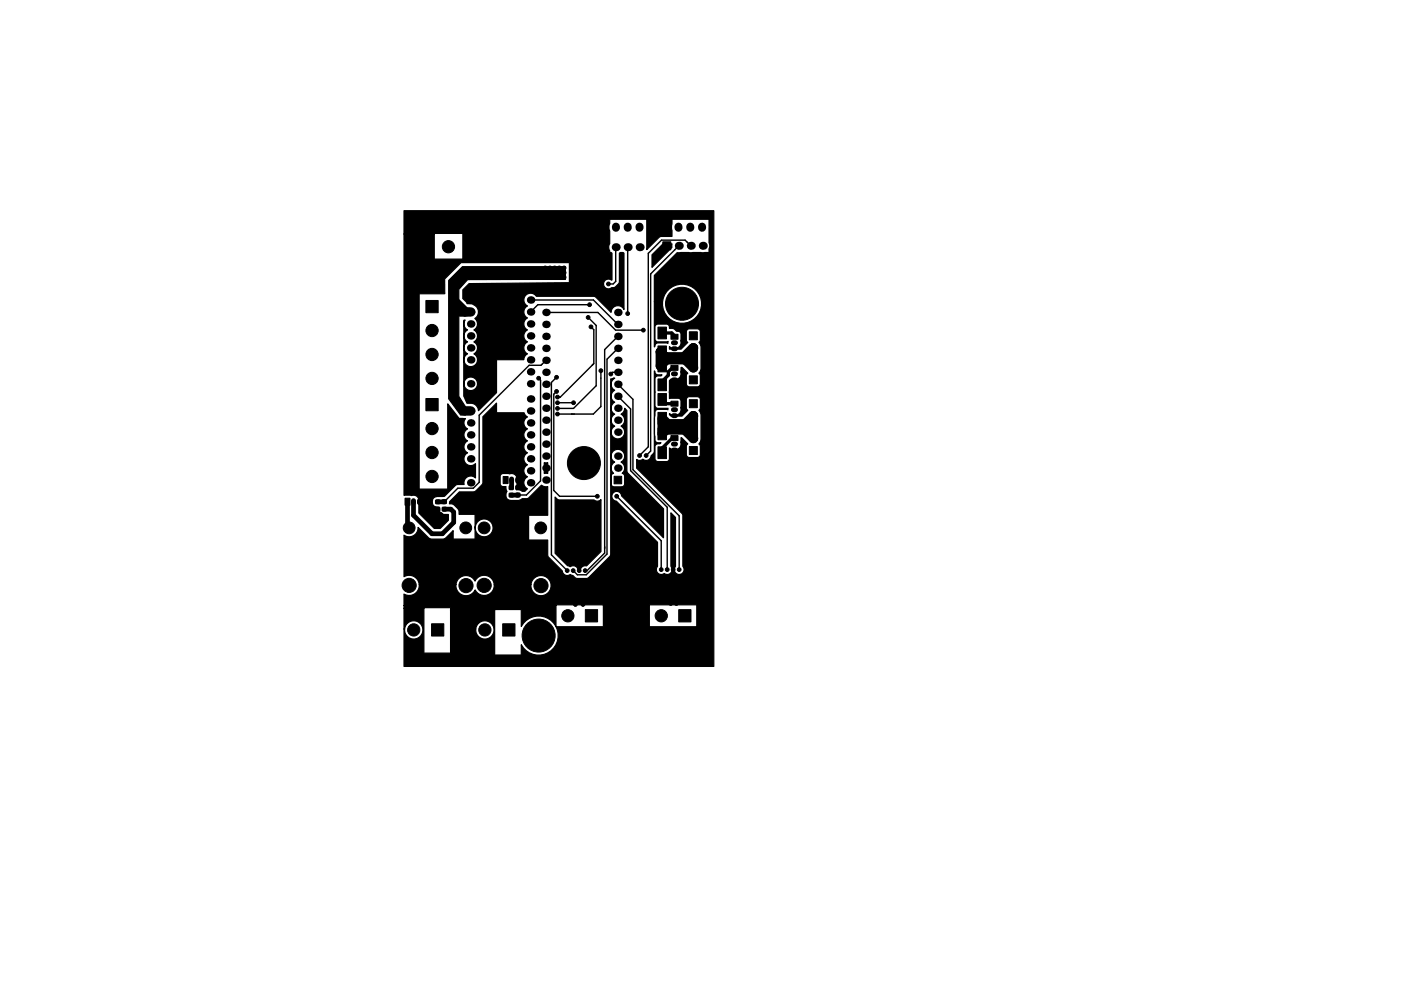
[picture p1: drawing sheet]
<svg xmlns="http://www.w3.org/2000/svg" width="297mm" height="210mm" viewBox="0 0 297 210" stroke-linecap="round" stroke-linejoin="round" font-family="sans-serif">
<g fill="#000" stroke="#000" stroke-width=".21">
<path d="M88.7 51h2.6v2.6h-2.6zM127.3 47.3h1.6l-.1 1.8h-1.5zM127.2 51.6h1.6v1.7h-1.6zM140.6 47.3h1.5v1.8h-1.5zM140.5 51.3h1.7v1.7h-1.7zM90.3 63.7h2.6v2.6h-2.6zM99 62.8h1.6v1.6h-1.6zM139.5 76.4h1.8v2.5h-1.8zM139.5 69.4h1.8v2.5h-1.8zM139.5 73.4h1.8v2.5h-1.8zM142.2 77.5h1.6v1.1h-1.6zM142.2 70.9h1.6v1.1h-1.6z"/>
<path d="M146.2 70.4h1.7v1.7h-1.7zM146.2 79.7h1.7v1.7h-1.7zM90.3 84.5h2.6v2.6h-2.6zM99 83.8h1.6v1.6h-1.6zM139.5 90.8h1.8v2.5h-1.8zM139.5 94.8h1.8v2.5h-1.8zM139.5 80.4h1.8v2.5h-1.8zM139.5 83.5h1.8v2.5h-1.8zM139.5 87.5h1.8v2.5h-1.8zM142.2 92.4h1.6v1.1h-1.6zM142.2 85.1h1.6v1.1h-1.6zM146.2 84.8h1.7v1.7h-1.7z"/>
<path d="M146.2 94.7h1.7v1.7h-1.7zM85.9 105.7h1v1.5h-1zM92.4 106.1h.8v.7l-.8 .1zM92.4 107.7h.8v.7h-.8zM93.8 107.6h.8v.8h-.8zM93.8 106.1h.8v.7h-.8zM106.7 101.1h1v1.5h-1zM108 103.1h.8v.7l-.8 .1zM108 104.7h.8v.7h-.8zM109.4 104.6h.8v.8h-.8zM109.4 103.1h.8v.7h-.8zM130.2 101h1.6v1.6h-1.6z"/>
<path d="M91.5 132.3h2.6v2.6h-2.6zM106.6 132.3h2.6v2.6h-2.6zM124.1 129.3h2.6v2.6h-2.6zM143.9 129.3h2.6v2.6h-2.6z"/>
<circle cx="89" cy="50.2" r=".4"/>
<circle cx="89" cy="49.2" r=".4"/>
<circle cx="89" cy="48.2" r=".4"/>
<circle cx="90" cy="50.2" r=".4"/>
<circle cx="90" cy="49.2" r=".4"/>
<circle cx="90" cy="48.2" r=".4"/>
<circle cx="91" cy="50.2" r=".4"/>
<circle cx="91" cy="48.2" r=".4"/>
<circle cx="91" cy="49.2" r=".4"/>
<circle cx="95.1" cy="52.3" r="1.3"/>
<circle cx="106.6" cy="46" r=".4"/>
<circle cx="106.6" cy="48" r=".4"/>
<circle cx="106.6" cy="52" r=".4"/>
<circle cx="106.6" cy="50" r=".4"/>
<circle cx="107.6" cy="51" r=".4"/>
<circle cx="107.6" cy="53" r=".4"/>
<circle cx="107.6" cy="47" r=".4"/>
<circle cx="107.6" cy="49" r=".4"/>
<circle cx="108.6" cy="46" r=".4"/>
<circle cx="108.6" cy="48" r=".4"/>
<circle cx="109.6" cy="47" r=".4"/>
<circle cx="110.6" cy="46" r=".4"/>
<circle cx="110.6" cy="48" r=".4"/>
<circle cx="111.6" cy="47" r=".4"/>
<circle cx="112.6" cy="46" r=".4"/>
<circle cx="112.6" cy="48" r=".4"/>
<circle cx="113.6" cy="47" r=".4"/>
<circle cx="114.6" cy="46" r=".4"/>
<circle cx="114.6" cy="48" r=".4"/>
<circle cx="115.6" cy="56.8" r=".4"/>
<circle cx="115.6" cy="58.8" r=".4"/>
<circle cx="115.6" cy="57.8" r=".4"/>
<circle cx="115.6" cy="51" r=".4"/>
<circle cx="115.6" cy="47" r=".4"/>
<circle cx="115.6" cy="49" r=".4"/>
<circle cx="115.6" cy="53" r=".4"/>
<circle cx="116.6" cy="56.8" r=".4"/>
<circle cx="116.6" cy="57.8" r=".4"/>
<circle cx="116.6" cy="58.8" r=".4"/>
<circle cx="116.6" cy="46" r=".4"/>
<circle cx="116.6" cy="48" r=".4"/>
<circle cx="116.6" cy="52" r=".4"/>
<circle cx="116.6" cy="50" r=".4"/>
<circle cx="117.6" cy="56.8" r=".4"/>
<circle cx="117.6" cy="58.8" r=".4"/>
<circle cx="117.6" cy="57.8" r=".4"/>
<circle cx="117.6" cy="47" r=".4"/>
<circle cx="118.6" cy="56.8" r=".4"/>
<circle cx="118.6" cy="57.8" r=".4"/>
<circle cx="118.6" cy="58.8" r=".4"/>
<circle cx="118.6" cy="46" r=".4"/>
<circle cx="118.6" cy="48" r=".4"/>
<circle cx="119.6" cy="56.8" r=".4"/>
<circle cx="119.6" cy="57.8" r=".4"/>
<circle cx="119.6" cy="58.8" r=".4"/>
<circle cx="91.6" cy="70.1" r="1.3"/>
<circle cx="91.6" cy="75.2" r="1.3"/>
<circle cx="124.7" cy="67.3" r=".4"/>
<circle cx="125" cy="64.6" r=".4"/>
<circle cx="125.3" cy="69.3" r=".4"/>
<circle cx="127.4" cy="78.6" r=".4"/>
<circle cx="129" cy="60.2" r=".4"/>
<circle cx="129.5" cy="79.4" r=".4"/>
<circle cx="133.1" cy="66.5" r=".4"/>
<circle cx="136.4" cy="70" r=".4"/>
<circle cx="142" cy="64.4" r=".4"/>
<circle cx="142.7" cy="66.3" r=".4"/>
<circle cx="142.7" cy="62.6" r=".4"/>
<circle cx="144.6" cy="64.4" r="3.5"/>
<circle cx="144.6" cy="67.1" r=".4"/>
<circle cx="144.6" cy="61.8" r=".4"/>
<circle cx="145" cy="71.8" r=".4"/>
<circle cx="145" cy="70.8" r=".4"/>
<circle cx="146.5" cy="66.3" r=".4"/>
<circle cx="146.5" cy="62.6" r=".4"/>
<circle cx="147.2" cy="64.4" r=".4"/>
<circle cx="91.6" cy="90.9" r="1.3"/>
<circle cx="91.6" cy="80.3" r="1.3"/>
<circle cx="91.6" cy="96" r="1.3"/>
<circle cx="103.4" cy="88.2" r=".4"/>
<circle cx="103.4" cy="89.2" r=".4"/>
<circle cx="104.4" cy="88.2" r=".4"/>
<circle cx="104.4" cy="89.2" r=".4"/>
<circle cx="114.2" cy="80.2" r=".4"/>
<circle cx="118" cy="83" r=".4"/>
<circle cx="118" cy="80" r=".4"/>
<circle cx="118.2" cy="86.6" r=".4"/>
<circle cx="118.2" cy="84.2" r=".4"/>
<circle cx="118.2" cy="85.4" r=".4"/>
<circle cx="118.2" cy="87.8" r=".4"/>
<circle cx="121.2" cy="98.2" r=".4"/>
<circle cx="121.6" cy="85.4" r=".4"/>
<circle cx="121.9" cy="96.4" r=".4"/>
<circle cx="123.8" cy="98.2" r="3.5"/>
<circle cx="123.8" cy="95.6" r=".4"/>
<circle cx="125.7" cy="96.4" r=".4"/>
<circle cx="126.4" cy="98.2" r=".4"/>
<circle cx="135.6" cy="96.6" r=".4"/>
<circle cx="137" cy="96.6" r=".4"/>
<circle cx="86.7" cy="112" r="1.25"/>
<circle cx="91.6" cy="101.1" r="1.3"/>
<circle cx="92.8" cy="110" r="1.5"/>
<circle cx="98.7" cy="112" r="1.25"/>
<circle cx="102.7" cy="112" r="1.25"/>
<circle cx="108.7" cy="110" r="1.5"/>
<circle cx="114.6" cy="104" r=".4"/>
<circle cx="114.7" cy="112" r="1.25"/>
<circle cx="121.9" cy="100.1" r=".4"/>
<circle cx="123.8" cy="100.9" r=".4"/>
<circle cx="125.7" cy="100.1" r=".4"/>
<circle cx="126.6" cy="105.3" r=".4"/>
<circle cx="130.8" cy="105.3" r=".4"/>
<circle cx="131.8" cy="108.4" r=".4"/>
<circle cx="131.8" cy="109.4" r=".4"/>
<circle cx="132.8" cy="109.4" r=".4"/>
<circle cx="86.7" cy="124.2" r="1.5"/>
<circle cx="87.7" cy="133.6" r="1.3"/>
<circle cx="98.8" cy="124.2" r="1.5"/>
<circle cx="102.6" cy="124.2" r="1.5"/>
<circle cx="102.8" cy="133.6" r="1.3"/>
<circle cx="111.6" cy="134.8" r=".4"/>
<circle cx="112.3" cy="133" r=".4"/>
<circle cx="112.3" cy="136.7" r=".4"/>
<circle cx="114.2" cy="132.2" r=".4"/>
<circle cx="114.2" cy="137.5" r=".4"/>
<circle cx="114.2" cy="134.8" r="3.5"/>
<circle cx="114.7" cy="124.2" r="1.5"/>
<circle cx="116.1" cy="133" r=".4"/>
<circle cx="116.1" cy="136.7" r=".4"/>
<circle cx="116.8" cy="134.8" r=".4"/>
<circle cx="120.3" cy="121.1" r=".4"/>
<circle cx="120.4" cy="130.6" r="1.3"/>
<circle cx="121.2" cy="126.6" r=".4"/>
<circle cx="121.5" cy="121.1" r=".4"/>
<circle cx="121.6" cy="127.4" r=".4"/>
<circle cx="122" cy="128.2" r=".4"/>
<circle cx="122.8" cy="121.1" r=".4"/>
<circle cx="122.8" cy="126.4" r=".4"/>
<circle cx="122.8" cy="127.4" r=".4"/>
<circle cx="123.6" cy="128.2" r=".4"/>
<circle cx="124" cy="127.4" r=".4"/>
<circle cx="124.1" cy="121.1" r=".4"/>
<circle cx="124.4" cy="126.6" r=".4"/>
<circle cx="131.6" cy="131.2" r=".4"/>
<circle cx="131.6" cy="130.2" r=".4"/>
<circle cx="132.6" cy="131.2" r=".4"/>
<circle cx="132.6" cy="130.2" r=".4"/>
<circle cx="140.2" cy="120.8" r=".4"/>
<circle cx="140.2" cy="130.6" r="1.3"/>
<circle cx="141.4" cy="126.4" r=".4"/>
<circle cx="141.5" cy="120.8" r=".4"/>
<circle cx="141.8" cy="127.2" r=".4"/>
<circle cx="142.2" cy="128" r=".4"/>
<circle cx="142.7" cy="120.8" r=".4"/>
<circle cx="142.8" cy="126.2" r=".4"/>
<circle cx="142.8" cy="127.2" r=".4"/>
<circle cx="143.4" cy="128" r=".4"/>
<circle cx="143.8" cy="127.2" r=".4"/>
<circle cx="144" cy="120.8" r=".4"/>
<circle cx="144.2" cy="126.4" r=".4"/>
</g>
<g fill="#000">
<circle cx="130.5" cy="52.4" r=".85"/>
<circle cx="133.1" cy="52.4" r=".85"/>
<circle cx="135.6" cy="52.4" r=".85"/>
<circle cx="143.9" cy="52.1" r=".85"/>
<circle cx="146.5" cy="52.1" r=".85"/>
<circle cx="149" cy="52.1" r=".85"/>
<circle cx="99.8" cy="71.3" r=".8"/>
<circle cx="99.8" cy="66.2" r=".8"/>
<circle cx="99.8" cy="68.7" r=".8"/>
<circle cx="99.8" cy="73.8" r=".8"/>
<circle cx="99.8" cy="76.3" r=".8"/>
<circle cx="99.8" cy="78.9" r=".8"/>
<circle cx="112.5" cy="76.3" r=".8"/>
<circle cx="112.5" cy="78.9" r=".8"/>
<circle cx="112.5" cy="66.2" r=".8"/>
<circle cx="112.5" cy="73.8" r=".8"/>
<circle cx="112.5" cy="71.3" r=".8"/>
<circle cx="112.5" cy="68.7" r=".8"/>
<circle cx="112.5" cy="63.6" r=".8"/>
<circle cx="115.8" cy="79" r=".8"/>
<circle cx="115.8" cy="66.3" r=".8"/>
<circle cx="115.8" cy="71.4" r=".8"/>
<circle cx="115.8" cy="73.9" r=".8"/>
<circle cx="115.8" cy="76.4" r=".8"/>
<circle cx="115.8" cy="68.8" r=".8"/>
<circle cx="131" cy="79" r=".8"/>
<circle cx="131" cy="73.9" r=".8"/>
<circle cx="131" cy="68.8" r=".8"/>
<circle cx="131" cy="66.3" r=".8"/>
<circle cx="131" cy="76.4" r=".8"/>
<circle cx="131" cy="71.4" r=".8"/>
<circle cx="147" cy="78" r=".85"/>
<circle cx="147" cy="73.8" r=".85"/>
<circle cx="99.8" cy="81.4" r=".8"/>
<circle cx="99.8" cy="99.9" r=".8"/>
<circle cx="99.8" cy="97.3" r=".8"/>
<circle cx="99.8" cy="94.8" r=".8"/>
<circle cx="99.8" cy="92.3" r=".8"/>
<circle cx="99.8" cy="89.7" r=".8"/>
<circle cx="99.8" cy="87.2" r=".8"/>
<circle cx="112.5" cy="99.9" r=".8"/>
<circle cx="112.5" cy="87.2" r=".8"/>
<circle cx="112.5" cy="84.6" r=".8"/>
<circle cx="112.5" cy="89.7" r=".8"/>
<circle cx="112.5" cy="92.3" r=".8"/>
<circle cx="112.5" cy="94.8" r=".8"/>
<circle cx="112.5" cy="81.4" r=".8"/>
<circle cx="112.5" cy="97.3" r=".8"/>
<circle cx="115.8" cy="94.2" r=".8"/>
<circle cx="115.8" cy="81.5" r=".8"/>
<circle cx="115.8" cy="86.6" r=".8"/>
<circle cx="115.8" cy="91.7" r=".8"/>
<circle cx="115.8" cy="84.1" r=".8"/>
<circle cx="115.8" cy="89.1" r=".8"/>
<circle cx="115.8" cy="99.3" r=".8"/>
<circle cx="115.8" cy="96.8" r=".8"/>
<circle cx="131" cy="89.1" r=".8"/>
<circle cx="131" cy="86.6" r=".8"/>
<circle cx="131" cy="81.5" r=".8"/>
<circle cx="131" cy="99.3" r=".8"/>
<circle cx="131" cy="96.8" r=".8"/>
<circle cx="131" cy="94.2" r=".8"/>
<circle cx="131" cy="84.1" r=".8"/>
<circle cx="131" cy="91.7" r=".8"/>
<circle cx="147" cy="93" r=".85"/>
<circle cx="147" cy="88.2" r=".85"/>
<circle cx="99.8" cy="102.4" r=".8"/>
<circle cx="112.5" cy="102.4" r=".8"/>
<circle cx="115.8" cy="101.8" r=".8"/>
</g>
<path d="M130.6 48.1v.2M133.1 48.1v.2M135.6 48.1v.2M143.9 48.1v.2M146.4 48.1v.2M148.9 48.1v.2" fill="none" stroke="#000" stroke-width="1.7"/>
<path d="M142.8 79.3h.4M142.8 72.7h.4M142.8 74h.4M142.8 94.2h.4M142.8 95.5h.4M142.8 80.6h.4M142.8 86.9h.4M142.8 88.2h.4M87.7 106.2v.5M88.9 106.2v.5M108.5 101.6v.5M109.7 101.6v.5" fill="none" stroke="#000" stroke-width="1.1"/>
<g fill="none" stroke="#000" stroke-width=".3">
<path d="M130.5 52.4v7.3l-.5 .5h-1M133.1 52.4v14.1M143.9 52.1l-6 6v37.6l-.9 .9M146.5 52.1l-1.2-1.2h-5.1l-2.7 2.8v41.1l-1.9 1.8M112.5 63.6h13.3l5.2 5.2M115.8 76.4l-1.1 1.1h-2.5l-10.6 10.6v14.2l-1.2 1.3h-3.3l-2.9 2.8M115.8 66.3h11l3.7 3.7h5.9M124.7 67.3l1.7 1.7v12.8l-4.8 4.8h-3.4M125 64.6h.1M125 64.6h-11l-1.5 1.6M125.3 69.3l.6 .6v7.2l-7.1 7.1h-.6M127.4 78.6v7.6l-1.6 1.6h-7.6"/>
<path d="M131 79h-1.1l-.5 .4M131 73.9l-2.3 2.3v41.3l-4.4 4.4h-1.9l-.9-.8M131 71.4l-2.8 2.8v43.1l-3.7 3.8h-.4M133.1 66.5h.1M136.4 70h.1M114.2 80.2l.4 .5v21.3l-3 3h-1.8M118 80l-1.1 1.1v36.6l3.4 3.4M118 83l-.6 .6v20.5l1.2 1.2h8M118.2 85.4h3.4M131 84.1l2.7 2.7v13.1l7.8 7.7v13.2M131 81.5l3.2 3.2v14.9l9.8 9.8v11.4M130.7 105.2l9.5 9.5v6.1"/>
</g>
<path d="M86.4 106.4v5.2l.3 .4M87.7 106.4v2.9l3.9 3.9h2.2l2.4-2.4v-2.2l-.6-.6h-1.4M88.9 106.4h.3l3.6 3.6h-.3zM90.5 108h2.3M92.8 108v2M92.8 108l-.9 .9h-.2M94.2 106.4l-1.4 .1M108.5 101.8l-.1 1.7M109.8 105h-1.4" fill="none" stroke="#000" stroke-width="1"/>
<path d="M96.2 63.7l2.5 2.5h1.1M140 74.6l1.1 1.1h4l1.9-1.9v4.2l-1.7-1.7h-4l-1.3 1.3zM145.3 75.5v.8M98.5 87.2h1.3M140.4 88.7l1.2 1.2h3.7l1.7-1.7v4.8l-1.8-1.8h-4l-.8 .8zM147 89.4l-1.8 1.8" fill="none" stroke="#000" stroke-width="2"/>
<path d="M140 70.6h2.4l.6 .6M143 78h-.5l-.8 .9v.7l-1.7 1.7v.3M140.4 84.7l.9 .9h1.7M143 92.9h-.5l-2.1 2.2v.9" fill="none" stroke="#000" stroke-width=".7"/>
<path d="M98.1 56.6h21.8v2.7h-20.7l-1.9 2.1v2.6l1.3 1.5v1.6h-1.2l-.1 .1v16.8l1.4 2.3v1.8h-1l-2.6-3.5v-25.1zM138.2 54.1l2.4-2.4h1.9v.8l-4.3 4.2zM115.4 98.2h.7v2.3h-.7zM117.7 105.5l.5 .4 .4 .2h7.4a1.03 1.03 0 0 0 1.4-.1v11l-3 3.1a1.04 1.04 0 0 0-1.4 1.1l-.4-.2a1.04 1.04 0 0 0-1.7-.8l-.6-.2-2.6-2.6zM85.7 44.7h65.6v96.7h-65.6v-7.9h.1v.3a1.94 1.94 0 0 0 2.9 1.5 1.94 1.94 0 0 0 0-3.3 1.94 1.94 0 0 0-2.9 1.5h-.1v-4.5h4.2v9.4l.1 .2 5.5-.1v-5h5.4v.3a1.94 1.94 0 0 0 2.9 1.5 1.94 1.94 0 0 0 0-3.3 1.94 1.94 0 0 0-2.9 1.5h-5.4v-4.1h9.4l.1 9.6h5.4l.1-2.2a4.2 4.2 0 0 0 6.3 1.3 4.2 4.2 0 0 0 0-6.5 4.2 4.2 0 0 0-6.3 1.3l-.1-3.6-14.9 .1-.1-.5-9.7 .1v-.6h32.2v4.4l.1 .2h9.8l.1-4.6h9.8l.1 4.6h9.8l.1-.2v-4.4l-29.7-.1-.1 .1h-32.2v-2.4a2.13 2.13 0 0 0 3.2-2h7.8v.5a2.14 2.14 0 0 0 1.7 1.9 2.14 2.14 0 0 0 2.3-1.2 2.14 2.14 0 0 0 2.5 1.1 2.14 2.14 0 0 0 1.6-2.3h7.8v.5a2.15 2.15 0 0 0 3.2 1.6 2.15 2.15 0 0 0 0-3.7 2.15 2.15 0 0 0-3.2 1.6h-7.8a2.14 2.14 0 0 0-1.8-1.9 2.14 2.14 0 0 0-2.3 1.2 2.14 2.14 0 0 0-2.3-1.2 2.14 2.14 0 0 0-1.7 1.9h-7.8a2.14 2.14 0 0 0-3.2-1.6v-8.9l.2 .2a1.89 1.89 0 0 0 2.7-1.8l2.2 2.2 .8 .3 2.6-.1 1.9-1.7 .1 1.8h4.4l.1-2.6 .1 .4a1.89 1.89 0 0 0 2.9 1.4 1.89 1.89 0 0 0 0-3.2 1.89 1.89 0 0 0-2.9 1.4l-.1-2.6-3.4-.1v-.7l-.3-.6-.8-.7-.9-.2v-.5l2.1-2 3.3-.1 1.6-1.7 .1-14.2 2.9-2.9 .1 2.1h5.7l.2 .4 .5 .5h-.1a1.44 1.44 0 0 0 .1 2.5 1.43 1.43 0 0 0 0 2.5 1.43 1.43 0 0 0 0 2.6 1.43 1.43 0 0 0 0 2.5 1.43 1.43 0 0 0 0 2.6 1.43 1.43 0 0 0 0 2.5l-.5 .5-1.8-.3 .1-1.6a1.55 1.55 0 0 0-.5-1.6l-.6-.2-2.2 .1-.3 .4v1.6a.64 .64 0 0 0 .7 .6h.6l.1 1.2a1.17 1.17 0 0 0 .9 1.8h1.7l.7-.4h1.2l2.9-2.9 .7 .4 .6-.1v6.1l-4 .1v5.1l4 .1 .1 3.4 3 3.2a1.04 1.04 0 0 0 1.7 .7l.6 .2 .8 .6h2.3l4.8-4.9 .1-21 .3 .8 .5 .4-.1 .1a1.43 1.43 0 0 0-.1 2.3l-.4 .2-.1 .3 .1 2.1 .4 .3h1.7a.64 .64 0 0 0 .6-.7v-1.7l-.1-.3-.4-.2 .1-.1a1.43 1.43 0 0 0-.3-2.3 1.44 1.44 0 0 0 0-2.5 1.44 1.44 0 0 0-2.1 1.3l-.1-16.4 .7-.2 .1 .1a1.43 1.43 0 0 0 0 2.5 1.43 1.43 0 0 0 0 2.5 1.43 1.43 0 0 0 0 2.6 1.43 1.43 0 0 0 0 2.5 1.44 1.44 0 0 0-.4 2.2 1.44 1.44 0 0 0 2.2 0 1.44 1.44 0 0 0-.4-2.2 1.43 1.43 0 0 0 0-2.5l.5-.5 .2-.8 .5 .5 .1 13.1 7.7 7.7v6.2l-8.9-8.9a1.04 1.04 0 0 0-1.1-.9 1.04 1.04 0 0 0-1 1 1.04 1.04 0 0 0 1 1l8.7 8.8v5.1a1.04 1.04 0 0 0 0 1.4 1.04 1.04 0 0 0 1.4 .1 1.04 1.04 0 0 0 1.4-.1 1.04 1.04 0 0 0 0-1.4v-11.4l1 1v10.4a1.04 1.04 0 0 0 .1 1.4 1.04 1.04 0 0 0 1.4 0 1.04 1.04 0 0 0 .1-1.4l-.1-11.1-9.7-9.8v-1.8a1.17 1.17 0 0 0 1.3 0 1.04 1.04 0 0 0 1.7-.8l.6-.6 .1-.4v-17l.2 .2a.64 .64 0 0 0 .6 .6h.9l-.3 .3h-.8l-.4 .5v5.8l.1 .3 .4 .2h2.2v.3h-2.1a.64 .64 0 0 0-.6 .6v5.8a.64 .64 0 0 0 .6 .6h.6l-.2 .3h-.6l-.4 .4v2.7a.64 .64 0 0 0 .6 .6h1.8l.5-.2 .1-.4v-2.3a1.65 1.65 0 0 0 2.3-.1l.2-.5-.1-.6 .1-.9h.1l1.3 1.3-.3 .5 .1 2.1 .4 .3h1.9a.64 .64 0 0 0 .6-.7v-1.8l-.3-.4 .3-.5 .1-.7v-4.8l-.1-.6-.3-.6 .3-.4v-1.8a.64 .64 0 0 0-.6-.6h-1.9l-.4 .2-.1 2.1 .3 .5-1.2 1.3h-2.4l-.3-.3 .1-.3a1.38 1.38 0 0 0 1.6 .3 1.38 1.38 0 0 0 .7-1.5l.1-1.4a.64 .64 0 0 0-.6-.6l-1.9 .1v-3.8l.4-.4a1.33 1.33 0 0 0 1.5-.1 1.33 1.33 0 0 0 .5-1.4l.1-.9h.2l1.2 1.2-.3 .4v1.8a.64 .64 0 0 0 .7 .7h1.8l.3-.2 .2-.3v-2l-.3-.4 .3-.5 .1-.7v-4.2l-.1-.6-.3-.6 .3-.4v-1.8a.64 .64 0 0 0-.6-.6h-1.9l-.4 .2-.1 2.1 .3 .5-1.4 1.5h-2.5v-.6a1.65 1.65 0 0 0 2.3-.1l.2-.7v-1.9a.72 .72 0 0 0-.9-.5l-.7-.6h-.9v-.3a.64 .64 0 0 0-.6-.6h-1.9l-.4 .2-.1 2.9a.64 .64 0 0 0 .6 .6l2.1-.1v.5l-2.2-.1a.7 .7 0 0 0-.6 .7l-.1 .1v-9.6h1.8v.9a4.2 4.2 0 0 0 6.3 3.1 4.2 4.2 0 0 0 0-7.1 4.2 4.2 0 0 0-6.3 3.1h-1.8v-5.6l4.9-4.8 6.7-.1 .2-1.4-.2-.6v-4.9l-7.7-.1-.2 1.5 .1 2.2h-2.6l-2.8 2.8v-6.4l-7.7-.1-.3 1.5 .2 1v2.7a2.64 2.64 0 0 0 0 1.8l.5 .2-.1 5.7a1.04 1.04 0 0 0-1.5 .1 1.04 1.04 0 0 0 .1 1.5 1.04 1.04 0 0 0 1.4 0l.7-.1 .9-.9v-6.3l.8-.1 .2 .1v12l-.1-.2a1.44 1.44 0 0 0-1.6-.6 1.44 1.44 0 0 0-1 1.4l-3.2-3.2-.4-.2-12.3-.1a1.44 1.44 0 0 0-2.3-.1 1.44 1.44 0 0 0 .4 2.2 1.43 1.43 0 0 0 0 2.6 1.43 1.43 0 0 0 0 2.5 1.43 1.43 0 0 0 0 2.5 1.43 1.43 0 0 0 0 2.6l-.5 .4-.2 .8-5.8 .1v6.9l-3.9 3.8v-.2a1.86 1.86 0 0 0-2.4-1.3l-.7-1.6v-2.6a1.45 1.45 0 0 0 2.3 1.2 1.45 1.45 0 0 0-.2-2.5 1.48 1.48 0 0 0-2.1 1.3v-13.4l.3-.1a1.43 1.43 0 0 0 .5 2.1 1.43 1.43 0 0 0 0 2.5 1.43 1.43 0 0 0 0 2.6 1.44 1.44 0 0 0-.4 2.2 1.44 1.44 0 0 0 2.2 0 1.44 1.44 0 0 0-.4-2.2 1.43 1.43 0 0 0 0-2.6 1.43 1.43 0 0 0 0-2.5 1.43 1.43 0 0 0 .2-2.4 1.78 1.78 0 0 0 .7-1.8 1.78 1.78 0 0 0-1.3-1.4l-1-.1-1-1v-1.8l1.4-1.3 21.1-.2 .1-4.2-22.9-.1-3.5 3.5v3.1l-5.4 .1v41.4l6-.1v-18l2.4 3 1.4 .1-.1 .1a1.43 1.43 0 0 0 .5 2.1 1.43 1.43 0 0 0 0 2.5 1.43 1.43 0 0 0 0 2.6 1.44 1.44 0 0 0-.5 2.1 1.44 1.44 0 0 0 2.2 .2v3l-.2-.2a1.44 1.44 0 0 0-1.6 .1 1.44 1.44 0 0 0-.6 1.5h-1.6l-2.6 2.5h-1.5a1.16 1.16 0 0 0-1 1.4 1.16 1.16 0 0 0 1.4 .9 1.11 1.11 0 0 0 1 1.6h1v1.2l-1.8 1.7h-1.2l-3.3-3.3v-1.9a1.55 1.55 0 0 0-.5-1.6l-.6-.2h-2v-55.5h6.4v5.2l.1 .2 5.9-.1v-5.3l-.1-.1-12.3 .1z" fill="#000" stroke="#000" stroke-width=".25"/>
</svg>
